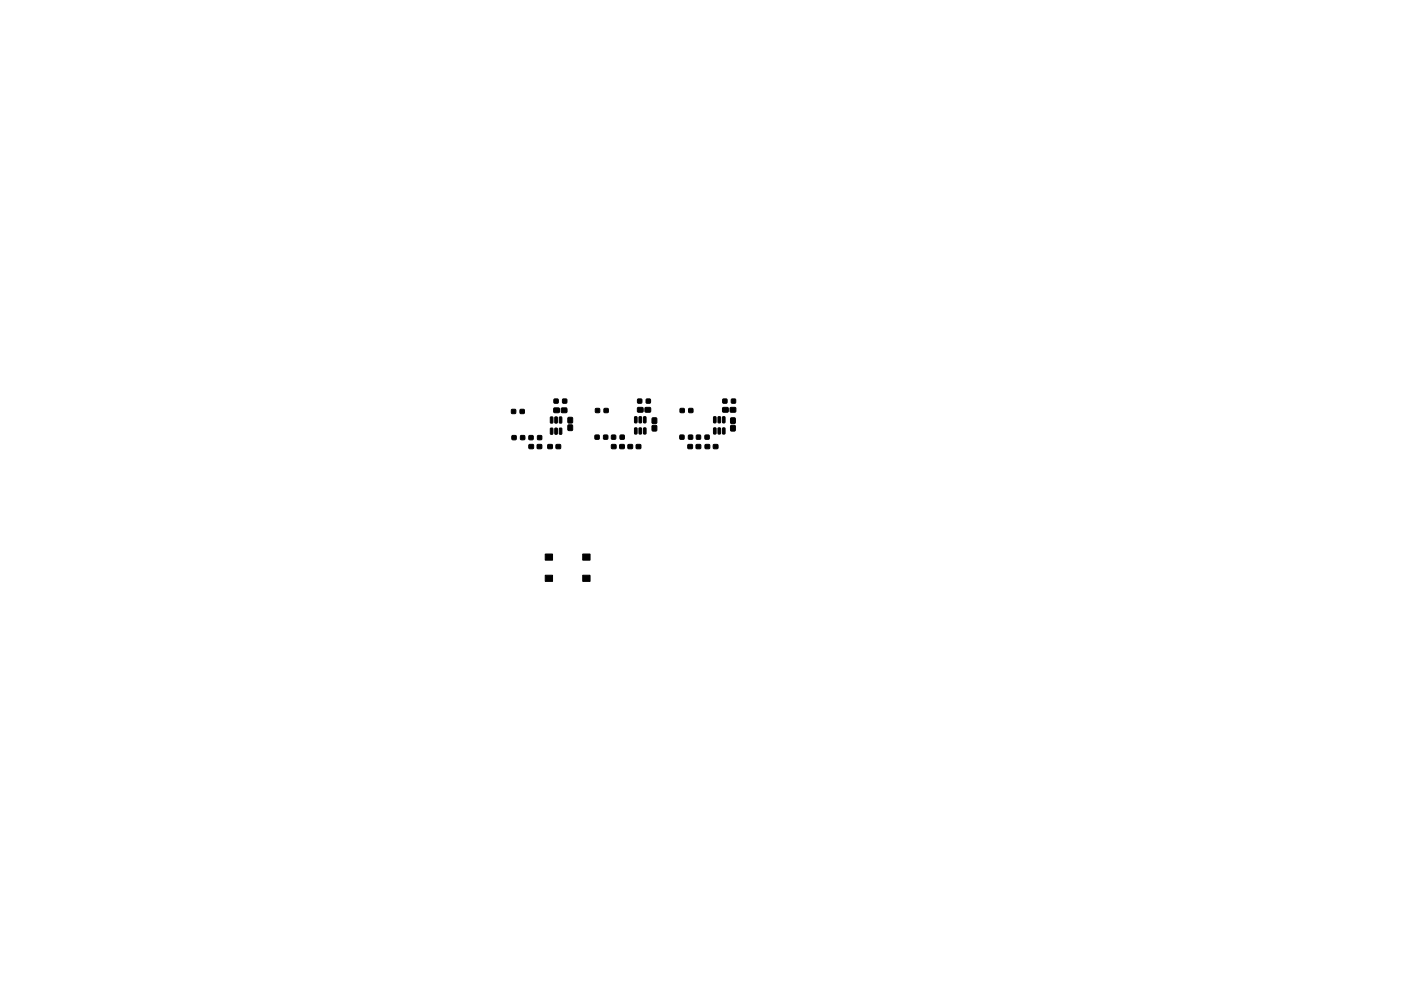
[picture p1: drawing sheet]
<svg xmlns="http://www.w3.org/2000/svg" width="297mm" height="210mm" viewBox="0 0 297 210" stroke-linecap="round" stroke-linejoin="round" font-family="sans-serif">
<g fill="#000" stroke="#000" stroke-width=".21">
<path d="M108.5 86.9h.8v.8h-.8zM108.6 92.4h.8v.9h-.8zM110.3 86.9h.8v.8h-.8zM110.4 92.4h.8v.9h-.8zM112.2 94.3h.9v.9h-.9zM112.2 92.4h.8v.9h-.8zM113.9 94.3h.9v.9h-.9zM114 92.4h.8v.9h-.8zM116.2 94.3h.9v.9h-.9zM116.7 90.9h.5v1.1a.31 .31 0 0 1-.2 .2 .31 .31 0 0 1-.3-.2zM116.7 88.5l.5 .1v1a.31 .31 0 0 1-.2 .2 .31 .31 0 0 1-.3-.1zM117.7 90.9h.5v1.1a.31 .31 0 0 1-.3 .2 .31 .31 0 0 1-.3-.2z"/>
<path d="M117.7 88.5l.5 .1v1a.31 .31 0 0 1-.3 .2 .31 .31 0 0 1-.3-.1zM117.9 94.3h.9v.9h-.9zM117.5 84.7h.8v.8h-.8zM118.6 90.9h.5v1.1a.31 .31 0 0 1-.2 .2 .31 .31 0 0 1-.3-.2zM118.6 88.5l.5 .1v1a.31 .31 0 0 1-.2 .2 .31 .31 0 0 1-.3-.1zM117.4 86.6h1.2v.9h-1.2zM119.3 84.7h.8v.8h-.8zM119 86.6h1.2v.9h-1.2zM120.4 90.2h1v1.1h-1zM120.4 88.6h1v1.1h-1zM126.2 92.3h.8v.9h-.8zM126.3 86.7h.8v.8h-.8z"/>
<path d="M128 92.3h.8v.9h-.8zM128.1 86.7h.8v.8h-.8zM129.7 94.3h.9v.9h-.9zM129.7 92.3h.8v.9h-.8zM131.4 94.3h.9v.9h-.9zM131.5 92.3h.8v.9h-.8zM133.2 94.3h.9v.9h-.9zM134.6 90.8l.5 .1v1a.31 .31 0 0 1-.3 .2 .31 .31 0 0 1-.3-.1zM134.6 88.4l.5 .1v1a.31 .31 0 0 1-.3 .3 .31 .31 0 0 1-.3-.2zM134.9 94.3h.9v.9h-.9zM135.5 90.8l.5 .1v1a.31 .31 0 0 1-.2 .2 .31 .31 0 0 1-.3-.1zM135.5 88.4l.5 .1v1a.31 .31 0 0 1-.2 .3 .31 .31 0 0 1-.3-.2z"/>
<path d="M135.2 84.7h.8v.8h-.8zM135.2 86.5h1.1v.9h-1.1zM136.5 90.8l.5 .1v1a.31 .31 0 0 1-.3 .2 .31 .31 0 0 1-.3-.1zM136.5 88.4l.5 .1v1a.31 .31 0 0 1-.3 .3 .31 .31 0 0 1-.3-.2zM137 84.7h.9v.8h-.9zM136.8 86.5h1.1v.9h-1.1zM138.3 90.3h.9v1.1h-.9zM138.3 88.7h.9v1.1h-.9zM144.2 92.3h.8v.9h-.8zM144.2 86.7h.9v.8h-.9zM145.9 94.3h.9v.9h-.9zM146 92.3h.8v.9h-.8z"/>
<path d="M146 86.7h.9v.8h-.9zM147.6 94.3h.9v.9h-.9zM147.7 92.3h.8v.9h-.8zM149.5 92.3h.8v.9h-.8zM149.5 94.3h.9v.9h-.9zM151.3 94.3h.9v.9h-.9zM151.3 90.8l.5 .1v1a.31 .31 0 0 1-.2 .2 .31 .31 0 0 1-.3-.1zM151.3 88.4l.5 .1v1a.31 .31 0 0 1-.2 .3 .31 .31 0 0 1-.3-.2zM152.3 90.8l.5 .1v1a.31 .31 0 0 1-.3 .2 .31 .31 0 0 1-.3-.1zM152.3 88.4l.5 .1v1a.31 .31 0 0 1-.3 .3 .31 .31 0 0 1-.3-.2zM153.2 90.8l.5 .1v1a.31 .31 0 0 1-.2 .2 .31 .31 0 0 1-.3-.1zM153.2 88.4l.5 .1v1a.31 .31 0 0 1-.2 .3 .31 .31 0 0 1-.3-.2z"/>
<path d="M153.3 84.7h.8v.8h-.8zM153.2 86.5h1.2v.9h-1.2zM154.9 90.3h1v1.1h-1zM154.9 88.7h1v1.1h-1zM155.1 84.7h.8v.8h-.8zM154.8 86.5h1.2v.9h-1.2zM115.6 117.5h1.5v1.3h-1.5zM123.5 117.5h1.6v1.3h-1.6zM115.6 122h1.5v1.3h-1.5zM123.5 122h1.6v1.3h-1.6z"/>
</g>
</svg>
